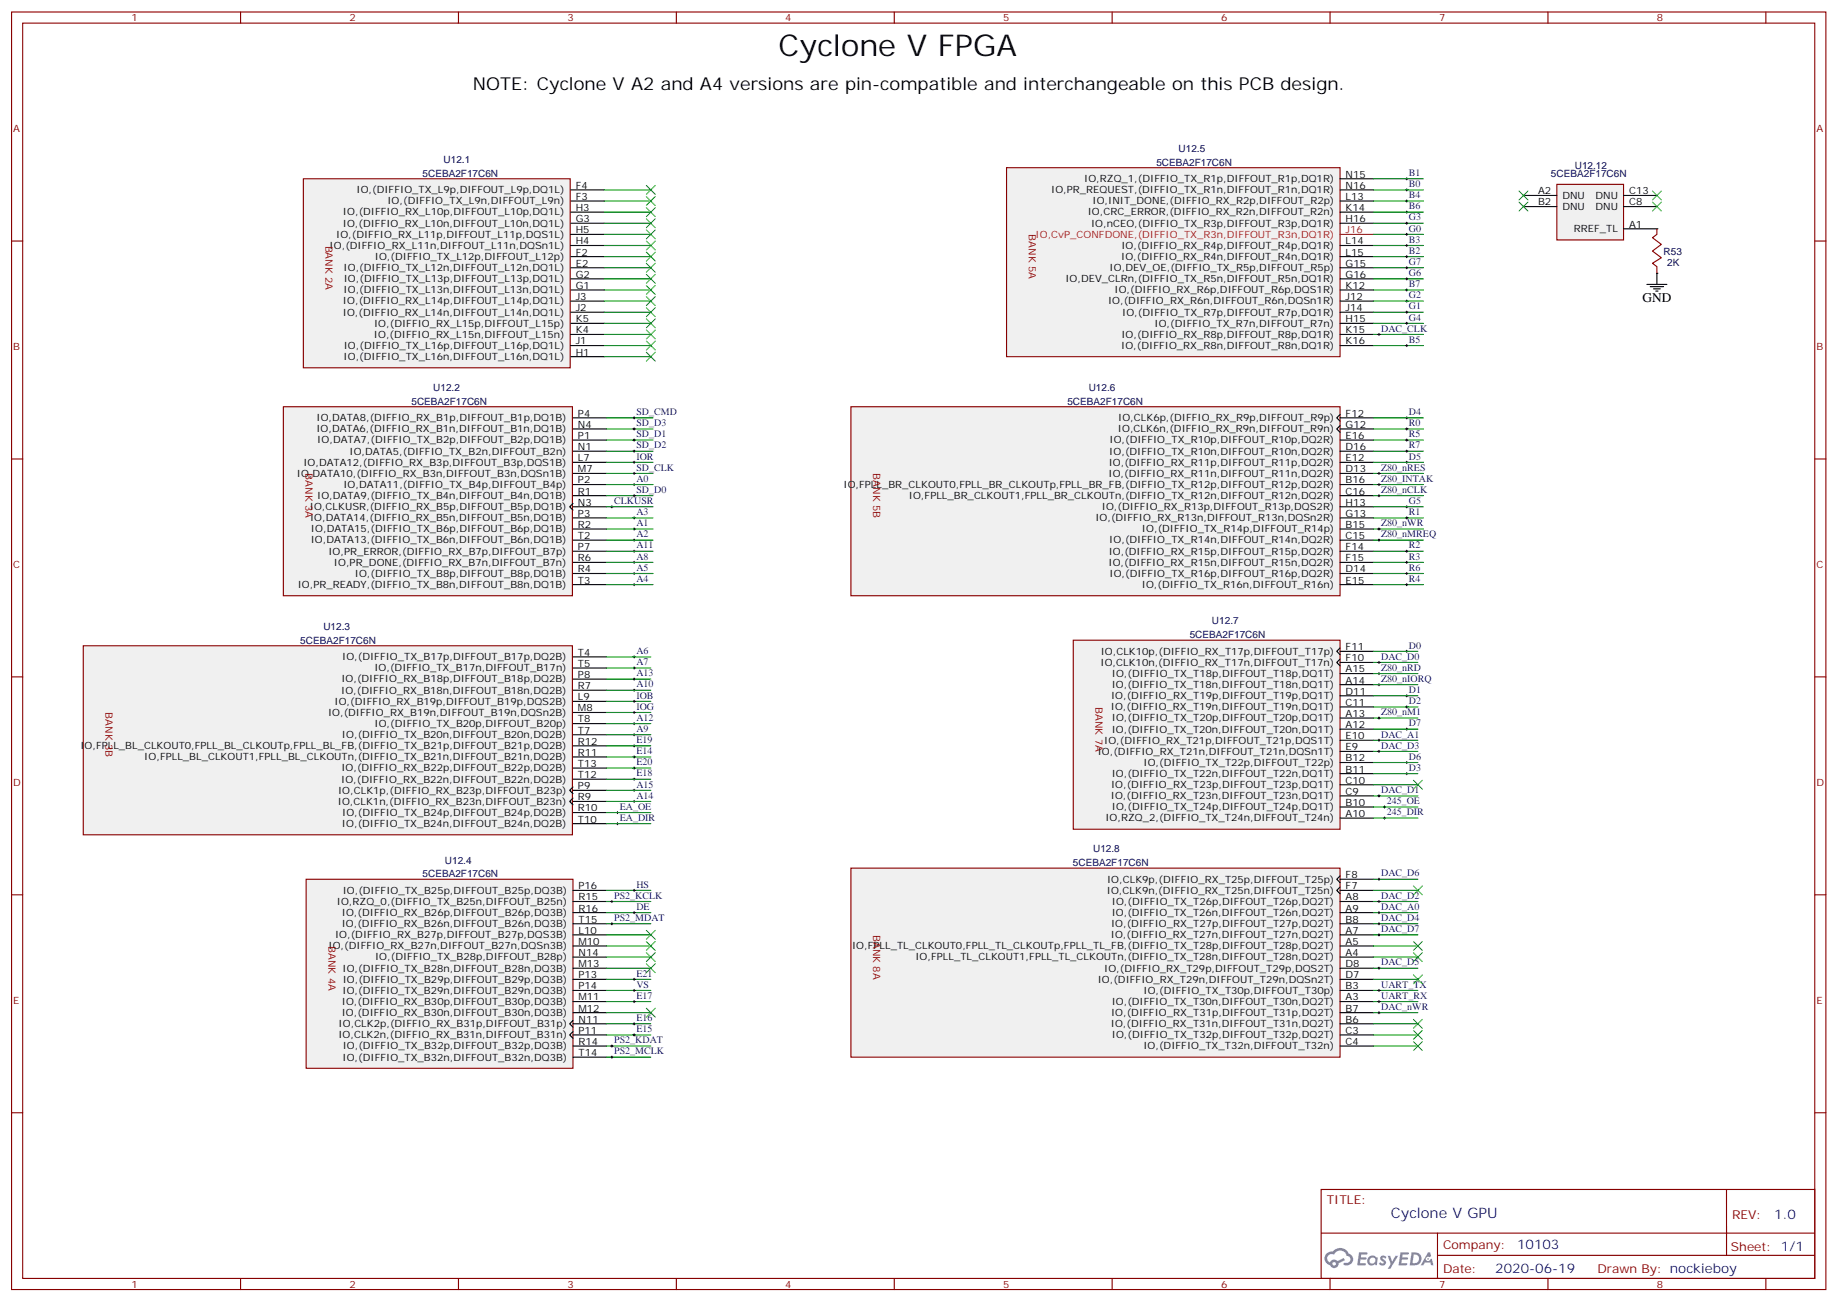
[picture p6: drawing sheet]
<svg xmlns="http://www.w3.org/2000/svg" width="583mm" height="413mm" viewBox="0 0 583 413" stroke-linecap="round" stroke-linejoin="round" font-family="sans-serif">
<defs><g id="words">
<text font-size="9.5" x="247.1" y="17.9">Cyclone V FPGA</text>
<text font-size="5.6" x="150.1" y="28.5">NOTE: Cyclone V A2 and A4 versions are pin-compatible and interchangeable on this PCB design.</text>
<text font-size="4.6" fill="#00f" x="441.3" y="386.4">Cyclone V GPU</text>
<text font-size="4.2" x="521.2" y="95.9">GND</text>
<g font-size="4.2" fill="#00f">
<text x="563" y="386.7">1.0</text>
<text x="481.4" y="396.2">10103</text>
<text x="474.5" y="404">2020-06-19</text>
</g>
<g font-size="3.9" fill="#800">
<text x="421" y="382">TITLE:</text>
<text x="549.6" y="386.7">REV:</text>
<text x="457.9" y="396.2">Company:</text>
<text x="549.3" y="396.8">Sheet: 1/1</text>
<text x="457.9" y="403.9">Date:</text>
<text x="506.9" y="403.9">Drawn By: nockieboy</text>
</g>
<g font-size="3.2" fill="#800">
<text x="41.8" y="6.8">1</text>
<text x="110.9" y="6.8">2</text>
<text x="180.1" y="6.8">3</text>
<text x="249.2" y="6.8">4</text>
<text x="318.3" y="6.8">5</text>
<text x="387.5" y="6.8">6</text>
<text x="456.6" y="6.8">7</text>
<text x="525.8" y="6.8">8</text>
<text x="4.2" y="41.9">A</text>
<text x="576.4" y="41.9">A</text>
<text x="103.3" y="77.9" transform="rotate(90 103.3 77.9)">BANK 2A</text>
<text x="326.5" y="74.4" transform="rotate(90 326.5 74.4)">BANK 5A</text>
<text x="4.2" y="111.1">B</text>
<text x="576.4" y="111.1">B</text>
<text x="97" y="150.2" transform="rotate(90 97 150.2)">BANK 3A</text>
<text x="277.1" y="150.2" transform="rotate(90 277.1 150.2)">BANK 5B</text>
<text x="4.2" y="180.2">C</text>
<text x="576.4" y="180.2">C</text>
<text x="33.5" y="226.1" transform="rotate(90 33.5 226.1)">BANK 3B</text>
<text x="347.6" y="224.3" transform="rotate(90 347.6 224.3)">BANK 7A</text>
<text x="4.2" y="249.3">D</text>
<text x="576.4" y="249.3">D</text>
<text x="277.1" y="296.6" transform="rotate(90 277.1 296.6)">BANK 8A</text>
<text x="104.2" y="300.1" transform="rotate(90 104.2 300.1)">BANK 4A</text>
<text x="4.2" y="318.5">E</text>
<text x="576.4" y="318.5">E</text>
<text x="41.8" y="408.6">1</text>
<text x="110.9" y="408.6">2</text>
<text x="180.1" y="408.6">3</text>
<text x="249.2" y="408.6">4</text>
<text x="318.3" y="408.6">5</text>
<text x="387.5" y="408.6">6</text>
<text x="456.6" y="408.6">7</text>
<text x="525.8" y="408.6">8</text>
</g>
<g font-size="3.2" fill="#000080">
<text x="140.8" y="51.7">U12.1</text>
<text x="366.9" y="52.6">5CEBA2F17C6N</text>
<text x="374" y="48.2">U12.5</text>
<text x="499.7" y="53.5">U12.12</text>
<text x="134.1" y="56.1">5CEBA2F17C6N</text>
<text x="492.2" y="56.1">5CEBA2F17C6N</text>
<text x="527.9" y="80.8">R53</text>
<text x="529" y="84.4">2K</text>
<text x="137.5" y="124">U12.2</text>
<text x="345.5" y="124">U12.6</text>
<text x="130.6" y="128.5">5CEBA2F17C6N</text>
<text x="338.7" y="128.4">5CEBA2F17C6N</text>
<text x="102.6" y="199.9">U12.3</text>
<text x="377.5" y="202.5">5CEBA2F17C6N</text>
<text x="384.6" y="198.1">U12.7</text>
<text x="95.3" y="204.3">5CEBA2F17C6N</text>
<text x="141.2" y="274">U12.4</text>
<text x="340.5" y="274.8">5CEBA2F17C6N</text>
<text x="346.9" y="270.5">U12.8</text>
<text x="134.1" y="278.3">5CEBA2F17C6N</text>
</g>
<g font-size="3.2">
<text x="182.7" y="59.9">F4</text>
<text x="344" y="57.8">IO,RZQ_1,(DIFFIO_TX_R1p,DIFFOUT_R1p,DQ1R)</text>
<text x="427" y="56.4">N15</text>
<text x="427" y="59.9">N16</text>
<text x="113.1" y="61.3">IO,(DIFFIO_TX_L9p,DIFFOUT_L9p,DQ1L)</text>
<text x="122.9" y="64.8">IO,(DIFFIO_TX_L9n,DIFFOUT_L9n)</text>
<text x="182.7" y="63.4">F3</text>
<text x="333.6" y="61.3">IO,PR_REQUEST,(DIFFIO_TX_R1n,DIFFOUT_R1n,DQ1R)</text>
<text x="346.7" y="64.8">IO,INIT_DONE,(DIFFIO_RX_R2p,DIFFOUT_R2p)</text>
<text x="427" y="63.4">L13</text>
<text x="488.1" y="65.2">B2</text>
<text x="488.1" y="61.7">A2</text>
<text x="495.8" y="63.1">DNU</text>
<text x="506.3" y="63.1">DNU</text>
<text x="517" y="61.7">C13</text>
<text x="517" y="65.2">C8</text>
<text x="108.8" y="71.9">IO,(DIFFIO_RX_L10n,DIFFOUT_L10n,DQ1L)</text>
<text x="108.8" y="68.4">IO,(DIFFIO_RX_L10p,DIFFOUT_L10p,DQ1L)</text>
<text x="182.7" y="70.5">G3</text>
<text x="182.7" y="67">H3</text>
<text x="345.2" y="68.4">IO,CRC_ERROR,(DIFFIO_RX_R2n,DIFFOUT_R2n)</text>
<text x="346.2" y="71.9">IO,nCEO,(DIFFIO_TX_R3p,DIFFOUT_R3p,DQ1R)</text>
<text x="427" y="67">K14</text>
<text x="427" y="70.5">H16</text>
<text x="495.8" y="66.6">DNU</text>
<text x="506.3" y="66.6">DNU</text>
<text x="106.7" y="75.4">IO,(DIFFIO_RX_L11p,DIFFOUT_L11p,DQS1L)</text>
<text x="182.7" y="77.5">H4</text>
<text x="182.7" y="74">H5</text>
<text x="427" y="77.5">L14</text>
<text x="499.5" y="73.7">RREF_TL</text>
<text x="517" y="72.2">A1</text>
<text x="104.6" y="79">IO,(DIFFIO_RX_L11n,DIFFOUT_L11n,DQSn1L)</text>
<text x="119" y="82.5">IO,(DIFFIO_TX_L12p,DIFFOUT_L12p)</text>
<text x="182.7" y="81.1">F2</text>
<text x="355.8" y="82.5">IO,(DIFFIO_RX_R4n,DIFFOUT_R4n,DQ1R)</text>
<text x="355.9" y="79">IO,(DIFFIO_RX_R4p,DIFFOUT_R4p,DQ1R)</text>
<text x="427" y="81.1">L15</text>
<text x="109" y="86">IO,(DIFFIO_TX_L12n,DIFFOUT_L12n,DQ1L)</text>
<text x="109.1" y="89.5">IO,(DIFFIO_TX_L13p,DIFFOUT_L13p,DQ1L)</text>
<text x="182.7" y="84.6">E2</text>
<text x="182.7" y="88.1">G2</text>
<text x="338.1" y="89.5">IO,DEV_CLRn,(DIFFIO_TX_R5n,DIFFOUT_R5n,DQ1R)</text>
<text x="352.1" y="86">IO,DEV_OE,(DIFFIO_TX_R5p,DIFFOUT_R5p)</text>
<text x="427" y="84.6">G15</text>
<text x="427" y="88.1">G16</text>
<text x="109" y="93.1">IO,(DIFFIO_TX_L13n,DIFFOUT_L13n,DQ1L)</text>
<text x="182.7" y="91.7">G1</text>
<text x="182.7" y="95.2">J3</text>
<text x="353.7" y="93.1">IO,(DIFFIO_RX_R6p,DIFFOUT_R6p,DQS1R)</text>
<text x="427" y="91.7">K12</text>
<text x="427" y="95.2">J12</text>
<text x="108.8" y="100.1">IO,(DIFFIO_RX_L14n,DIFFOUT_L14n,DQ1L)</text>
<text x="108.8" y="96.6">IO,(DIFFIO_RX_L14p,DIFFOUT_L14p,DQ1L)</text>
<text x="182.7" y="98.7">J2</text>
<text x="351.6" y="96.6">IO,(DIFFIO_RX_R6n,DIFFOUT_R6n,DQSn1R)</text>
<text x="356.1" y="100.1">IO,(DIFFIO_TX_R7p,DIFFOUT_R7p,DQ1R)</text>
<text x="427" y="98.7">J14</text>
<text x="118.7" y="107.2">IO,(DIFFIO_RX_L15n,DIFFOUT_L15n)</text>
<text x="118.7" y="103.6">IO,(DIFFIO_RX_L15p,DIFFOUT_L15p)</text>
<text x="182.7" y="105.8">K4</text>
<text x="182.7" y="102.2">K5</text>
<text x="355.9" y="107.2">IO,(DIFFIO_RX_R8p,DIFFOUT_R8p,DQ1R)</text>
<text x="366.4" y="103.6">IO,(DIFFIO_TX_R7n,DIFFOUT_R7n)</text>
<text x="427" y="105.8">K15</text>
<text x="427" y="102.2">H15</text>
<text x="109.1" y="110.7">IO,(DIFFIO_TX_L16p,DIFFOUT_L16p,DQ1L)</text>
<text x="182.7" y="112.8">H1</text>
<text x="182.7" y="109.3">J1</text>
<text x="355.8" y="110.7">IO,(DIFFIO_RX_R8n,DIFFOUT_R8n,DQ1R)</text>
<text x="427" y="109.3">K16</text>
<text x="109" y="114.2">IO,(DIFFIO_TX_L16n,DIFFOUT_L16n,DQ1L)</text>
<text x="100.4" y="137.2">IO,DATA6,(DIFFIO_RX_B1n,DIFFOUT_B1n,DQ1B)</text>
<text x="100.4" y="133.6">IO,DATA8,(DIFFIO_RX_B1p,DIFFOUT_B1p,DQ1B)</text>
<text x="183.4" y="135.7">N4</text>
<text x="183.4" y="132.2">P4</text>
<text x="354.8" y="137.2">IO,CLK6n,(DIFFIO_RX_R9n,DIFFOUT_R9n)</text>
<text x="354.8" y="133.6">IO,CLK6p,(DIFFIO_RX_R9p,DIFFOUT_R9p)</text>
<text x="427" y="132.2">F12</text>
<text x="427" y="135.7">G12</text>
<text x="100.7" y="140.7">IO,DATA7,(DIFFIO_TX_B2p,DIFFOUT_B2p,DQ1B)</text>
<text x="183.4" y="142.8">N1</text>
<text x="183.4" y="139.3">P1</text>
<text x="352.1" y="140.7">IO,(DIFFIO_TX_R10p,DIFFOUT_R10p,DQ2R)</text>
<text x="427" y="139.3">E16</text>
<text x="427" y="142.8">D16</text>
<text x="96.3" y="147.7">IO,DATA12,(DIFFIO_RX_B3p,DIFFOUT_B3p,DQS1B)</text>
<text x="110.9" y="144.2">IO,DATA5,(DIFFIO_TX_B2n,DIFFOUT_B2n)</text>
<text x="183.4" y="149.9">M7</text>
<text x="183.4" y="146.3">L7</text>
<text x="351.8" y="147.7">IO,(DIFFIO_RX_R11p,DIFFOUT_R11p,DQ2R)</text>
<text x="352" y="144.2">IO,(DIFFIO_TX_R10n,DIFFOUT_R10n,DQ2R)</text>
<text x="427" y="146.3">E12</text>
<text x="427" y="149.9">D13</text>
<text x="94.2" y="151.3">IO,DATA10,(DIFFIO_RX_B3n,DIFFOUT_B3n,DQSn1B)</text>
<text x="109" y="154.8">IO,DATA11,(DIFFIO_TX_B4p,DIFFOUT_B4p)</text>
<text x="183.4" y="153.4">P2</text>
<text x="267.7" y="154.8">IO,FPLL_BR_CLKOUT0,FPLL_BR_CLKOUTp,FPLL_BR_FB,(DIFFIO_TX_R12p,DIFFOUT_R12p,DQ2R)</text>
<text x="351.8" y="151.3">IO,(DIFFIO_RX_R11n,DIFFOUT_R11n,DQ2R)</text>
<text x="427" y="153.4">B16</text>
<text x="98.3" y="161.9">IO,CLKUSR,(DIFFIO_RX_B5p,DIFFOUT_B5p,DQ1B)</text>
<text x="100.6" y="158.3">IO,DATA9,(DIFFIO_TX_B4n,DIFFOUT_B4n,DQ1B)</text>
<text x="183.4" y="156.9">R1</text>
<text x="183.4" y="160.4">N3</text>
<text x="288.4" y="158.3">IO,FPLL_BR_CLKOUT1,FPLL_BR_CLKOUTn,(DIFFIO_TX_R12n,DIFFOUT_R12n,DQ2R)</text>
<text x="349.6" y="161.9">IO,(DIFFIO_RX_R13p,DIFFOUT_R13p,DQS2R)</text>
<text x="427" y="156.9">C16</text>
<text x="427" y="160.4">H13</text>
<text x="98.4" y="165.4">IO,DATA14,(DIFFIO_RX_B5n,DIFFOUT_B5n,DQ1B)</text>
<text x="183.4" y="164">P3</text>
<text x="183.4" y="167.5">R2</text>
<text x="347.6" y="165.4">IO,(DIFFIO_RX_R13n,DIFFOUT_R13n,DQSn2R)</text>
<text x="427" y="167.5">B15</text>
<text x="427" y="164">G13</text>
<text x="98.6" y="172.4">IO,DATA13,(DIFFIO_TX_B6n,DIFFOUT_B6n,DQ1B)</text>
<text x="98.7" y="168.9">IO,DATA15,(DIFFIO_TX_B6p,DIFFOUT_B6p,DQ1B)</text>
<text x="183.4" y="171">T2</text>
<text x="352" y="172.4">IO,(DIFFIO_TX_R14n,DIFFOUT_R14n,DQ2R)</text>
<text x="362.4" y="168.9">IO,(DIFFIO_TX_R14p,DIFFOUT_R14p)</text>
<text x="427" y="171">C15</text>
<text x="104.2" y="176">IO,PR_ERROR,(DIFFIO_RX_B7p,DIFFOUT_B7p)</text>
<text x="106" y="179.5">IO,PR_DONE,(DIFFIO_RX_B7n,DIFFOUT_B7n)</text>
<text x="183.4" y="178.1">R6</text>
<text x="183.4" y="174.6">P7</text>
<text x="351.8" y="179.5">IO,(DIFFIO_RX_R15n,DIFFOUT_R15n,DQ2R)</text>
<text x="351.8" y="176">IO,(DIFFIO_RX_R15p,DIFFOUT_R15p,DQ2R)</text>
<text x="427" y="174.6">F14</text>
<text x="427" y="178.1">F15</text>
<text x="112.6" y="183">IO,(DIFFIO_TX_B8p,DIFFOUT_B8p,DQ1B)</text>
<text x="183.4" y="185.1">T3</text>
<text x="183.4" y="181.6">R4</text>
<text x="352.1" y="183">IO,(DIFFIO_TX_R16p,DIFFOUT_R16p,DQ2R)</text>
<text x="427" y="181.6">D14</text>
<text x="427" y="185.1">E15</text>
<text x="94.5" y="186.5">IO,PR_READY,(DIFFIO_TX_B8n,DIFFOUT_B8n,DQ1B)</text>
<text x="362.3" y="186.5">IO,(DIFFIO_TX_R16n,DIFFOUT_R16n)</text>
<text x="108.6" y="209.5">IO,(DIFFIO_TX_B17p,DIFFOUT_B17p,DQ2B)</text>
<text x="183.4" y="208.1">T4</text>
<text x="349.3" y="207.7">IO,CLK10p,(DIFFIO_RX_T17p,DIFFOUT_T17p)</text>
<text x="427" y="206.3">F11</text>
<text x="427" y="209.8">F10</text>
<text x="118.8" y="213">IO,(DIFFIO_TX_B17n,DIFFOUT_B17n)</text>
<text x="183.4" y="211.6">T5</text>
<text x="183.4" y="215.1">P8</text>
<text x="349.2" y="211.2">IO,CLK10n,(DIFFIO_RX_T17n,DIFFOUT_T17n)</text>
<text x="352.8" y="214.8">IO,(DIFFIO_TX_T18p,DIFFOUT_T18p,DQ1T)</text>
<text x="427" y="213.4">A15</text>
<text x="108.3" y="220.1">IO,(DIFFIO_RX_B18n,DIFFOUT_B18n,DQ2B)</text>
<text x="108.3" y="216.5">IO,(DIFFIO_RX_B18p,DIFFOUT_B18p,DQ2B)</text>
<text x="183.4" y="218.7">R7</text>
<text x="352.6" y="221.8">IO,(DIFFIO_RX_T19p,DIFFOUT_T19p,DQ1T)</text>
<text x="352.8" y="218.3">IO,(DIFFIO_TX_T18n,DIFFOUT_T18n,DQ1T)</text>
<text x="427" y="216.9">A14</text>
<text x="427" y="220.4">D11</text>
<text x="104.1" y="227.1">IO,(DIFFIO_RX_B19n,DIFFOUT_B19n,DQSn2B)</text>
<text x="106.2" y="223.6">IO,(DIFFIO_RX_B19p,DIFFOUT_B19p,DQS2B)</text>
<text x="183.4" y="225.7">M8</text>
<text x="183.4" y="222.2">L9</text>
<text x="352.5" y="225.4">IO,(DIFFIO_RX_T19n,DIFFOUT_T19n,DQ1T)</text>
<text x="427" y="227.5">A13</text>
<text x="427" y="223.9">C11</text>
<text x="118.9" y="230.6">IO,(DIFFIO_TX_B20p,DIFFOUT_B20p)</text>
<text x="183.4" y="232.8">T7</text>
<text x="183.4" y="229.2">T8</text>
<text x="352.8" y="232.4">IO,(DIFFIO_TX_T20n,DIFFOUT_T20n,DQ1T)</text>
<text x="352.8" y="228.9">IO,(DIFFIO_TX_T20p,DIFFOUT_T20p,DQ1T)</text>
<text x="427" y="231">A12</text>
<text x="25.5" y="237.7">IO,FPLL_BL_CLKOUT0,FPLL_BL_CLKOUTp,FPLL_BL_FB,(DIFFIO_TX_B21p,DIFFOUT_B21p,DQ2B)</text>
<text x="108.5" y="234.2">IO,(DIFFIO_TX_B20n,DIFFOUT_B20n,DQ2B)</text>
<text x="183.4" y="239.8">R11</text>
<text x="183.4" y="236.3">R12</text>
<text x="348.3" y="239.5">IO,(DIFFIO_RX_T21n,DIFFOUT_T21n,DQSn1T)</text>
<text x="350.4" y="235.9">IO,(DIFFIO_RX_T21p,DIFFOUT_T21p,DQS1T)</text>
<text x="427" y="234.5">E10</text>
<text x="427" y="238.1">E9</text>
<text x="45.8" y="241.2">IO,FPLL_BL_CLKOUT1,FPLL_BL_CLKOUTn,(DIFFIO_TX_B21n,DIFFOUT_B21n,DQ2B)</text>
<text x="108.3" y="244.8">IO,(DIFFIO_RX_B22p,DIFFOUT_B22p,DQ2B)</text>
<text x="183.4" y="243.3">T13</text>
<text x="362.9" y="243">IO,(DIFFIO_TX_T22p,DIFFOUT_T22p)</text>
<text x="427" y="241.6">B12</text>
<text x="427" y="245.1">B11</text>
<text x="107.3" y="251.8">IO,CLK1p,(DIFFIO_RX_B23p,DIFFOUT_B23p)</text>
<text x="108.3" y="248.3">IO,(DIFFIO_RX_B22n,DIFFOUT_B22n,DQ2B)</text>
<text x="183.4" y="246.9">T12</text>
<text x="183.4" y="250.4">P9</text>
<text x="352.6" y="250">IO,(DIFFIO_RX_T23p,DIFFOUT_T23p,DQ1T)</text>
<text x="352.8" y="246.5">IO,(DIFFIO_TX_T22n,DIFFOUT_T22n,DQ1T)</text>
<text x="427" y="248.6">C10</text>
<text x="107.2" y="255.3">IO,CLK1n,(DIFFIO_RX_B23n,DIFFOUT_B23n)</text>
<text x="183.4" y="253.9">R9</text>
<text x="183.4" y="257.5">R10</text>
<text x="352.5" y="253.6">IO,(DIFFIO_RX_T23n,DIFFOUT_T23n,DQ1T)</text>
<text x="352.8" y="257.1">IO,(DIFFIO_TX_T24p,DIFFOUT_T24p,DQ1T)</text>
<text x="427" y="255.7">B10</text>
<text x="427" y="252.2">C9</text>
<text x="108.5" y="262.4">IO,(DIFFIO_TX_B24n,DIFFOUT_B24n,DQ2B)</text>
<text x="108.6" y="258.9">IO,(DIFFIO_TX_B24p,DIFFOUT_B24p,DQ2B)</text>
<text x="183.4" y="261">T10</text>
<text x="350.8" y="260.6">IO,RZQ_2,(DIFFIO_TX_T24n,DIFFOUT_T24n)</text>
<text x="427" y="259.2">A10</text>
<text x="351.3" y="280">IO,CLK9p,(DIFFIO_RX_T25p,DIFFOUT_T25p)</text>
<text x="427" y="278.6">F8</text>
<text x="106.9" y="287.1">IO,RZQ_0,(DIFFIO_TX_B25n,DIFFOUT_B25n)</text>
<text x="108.7" y="283.6">IO,(DIFFIO_TX_B25p,DIFFOUT_B25p,DQ3B)</text>
<text x="183.6" y="285.7">R15</text>
<text x="183.6" y="282.2">P16</text>
<text x="351.2" y="283.6">IO,CLK9n,(DIFFIO_RX_T25n,DIFFOUT_T25n)</text>
<text x="352.8" y="287.1">IO,(DIFFIO_TX_T26p,DIFFOUT_T26p,DQ2T)</text>
<text x="427" y="285.7">A8</text>
<text x="427" y="282.2">F7</text>
<text x="108.5" y="290.6">IO,(DIFFIO_RX_B26p,DIFFOUT_B26p,DQ3B)</text>
<text x="183.6" y="292.7">T15</text>
<text x="183.6" y="289.2">R16</text>
<text x="352.8" y="290.6">IO,(DIFFIO_TX_T26n,DIFFOUT_T26n,DQ2T)</text>
<text x="427" y="289.2">A9</text>
<text x="427" y="292.7">B8</text>
<text x="106.3" y="297.7">IO,(DIFFIO_RX_B27p,DIFFOUT_B27p,DQS3B)</text>
<text x="108.4" y="294.1">IO,(DIFFIO_RX_B26n,DIFFOUT_B26n,DQ3B)</text>
<text x="183.6" y="299.8">M10</text>
<text x="183.6" y="296.3">L10</text>
<text x="352.5" y="297.7">IO,(DIFFIO_RX_T27n,DIFFOUT_T27n,DQ2T)</text>
<text x="352.6" y="294.1">IO,(DIFFIO_RX_T27p,DIFFOUT_T27p,DQ2T)</text>
<text x="427" y="299.8">A5</text>
<text x="427" y="296.3">A7</text>
<text x="104.3" y="301.2">IO,(DIFFIO_RX_B27n,DIFFOUT_B27n,DQSn3B)</text>
<text x="119" y="304.7">IO,(DIFFIO_TX_B28p,DIFFOUT_B28p)</text>
<text x="183.6" y="303.3">N14</text>
<text x="270.4" y="301.2">IO,FPLL_TL_CLKOUT0,FPLL_TL_CLKOUTp,FPLL_TL_FB,(DIFFIO_TX_T28p,DIFFOUT_T28p,DQ2T)</text>
<text x="290.5" y="304.7">IO,FPLL_TL_CLKOUT1,FPLL_TL_CLKOUTn,(DIFFIO_TX_T28n,DIFFOUT_T28n,DQ2T)</text>
<text x="427" y="303.3">A4</text>
<text x="108.7" y="308.3">IO,(DIFFIO_TX_B28n,DIFFOUT_B28n,DQ3B)</text>
<text x="108.7" y="311.8">IO,(DIFFIO_TX_B29p,DIFFOUT_B29p,DQ3B)</text>
<text x="183.6" y="306.8">M13</text>
<text x="183.6" y="310.4">P13</text>
<text x="348.3" y="311.8">IO,(DIFFIO_RX_T29n,DIFFOUT_T29n,DQSn2T)</text>
<text x="350.4" y="308.3">IO,(DIFFIO_RX_T29p,DIFFOUT_T29p,DQS2T)</text>
<text x="427" y="306.8">D8</text>
<text x="427" y="310.4">D7</text>
<text x="108.7" y="315.3">IO,(DIFFIO_TX_B29n,DIFFOUT_B29n,DQ3B)</text>
<text x="183.6" y="313.9">P14</text>
<text x="183.6" y="317.4">M11</text>
<text x="362.9" y="315.3">IO,(DIFFIO_TX_T30p,DIFFOUT_T30p)</text>
<text x="427" y="313.9">B3</text>
<text x="427" y="317.4">A3</text>
<text x="108.4" y="322.4">IO,(DIFFIO_RX_B30n,DIFFOUT_B30n,DQ3B)</text>
<text x="108.5" y="318.8">IO,(DIFFIO_RX_B30p,DIFFOUT_B30p,DQ3B)</text>
<text x="183.6" y="321">M12</text>
<text x="352.6" y="322.4">IO,(DIFFIO_RX_T31p,DIFFOUT_T31p,DQ2T)</text>
<text x="352.8" y="318.8">IO,(DIFFIO_TX_T30n,DIFFOUT_T30n,DQ2T)</text>
<text x="427" y="321">B7</text>
<text x="107.4" y="329.4">IO,CLK2n,(DIFFIO_RX_B31n,DIFFOUT_B31n)</text>
<text x="107.5" y="325.9">IO,CLK2p,(DIFFIO_RX_B31p,DIFFOUT_B31p)</text>
<text x="183.6" y="328">P11</text>
<text x="183.6" y="324.5">N11</text>
<text x="352.5" y="325.9">IO,(DIFFIO_RX_T31n,DIFFOUT_T31n,DQ2T)</text>
<text x="352.8" y="329.4">IO,(DIFFIO_TX_T32p,DIFFOUT_T32p,DQ2T)</text>
<text x="427" y="328">C3</text>
<text x="427" y="324.5">B6</text>
<text x="108.7" y="333">IO,(DIFFIO_TX_B32p,DIFFOUT_B32p,DQ3B)</text>
<text x="183.6" y="335.1">T14</text>
<text x="183.6" y="331.5">R14</text>
<text x="362.8" y="333">IO,(DIFFIO_TX_T32n,DIFFOUT_T32n)</text>
<text x="427" y="331.5">C4</text>
<text x="108.7" y="336.5">IO,(DIFFIO_TX_B32n,DIFFOUT_B32n,DQ3B)</text>
</g>
<g font-size="3.2" fill="#00f">
<text x="447.1" y="59.4">B0</text>
<text x="447.1" y="55.8">B1</text>
<text x="447.1" y="62.9">B4</text>
<text x="447.1" y="66.4">B6</text>
<text x="447.1" y="70">G3</text>
<text x="447.1" y="77">B3</text>
<text x="447.1" y="73.5">G0</text>
<text x="447.1" y="80.5">B2</text>
<text x="447.1" y="87.6">G6</text>
<text x="447.1" y="84.1">G7</text>
<text x="447.1" y="91.1">B7</text>
<text x="447.1" y="94.7">G2</text>
<text x="447.1" y="98.2">G1</text>
<text x="447.1" y="101.7">G4</text>
<text x="438.3" y="105.2">DAC_CLK</text>
<text x="447.1" y="108.8">B5</text>
<text x="201.9" y="131.7">SD_CMD</text>
<text x="447.1" y="131.7">D4</text>
<text x="201.9" y="135.2">SD_D3</text>
<text x="447.1" y="135.2">R0</text>
<text x="201.9" y="138.7">SD_D1</text>
<text x="201.9" y="142.3">SD_D2</text>
<text x="447.1" y="138.7">R5</text>
<text x="447.1" y="142.3">R7</text>
<text x="201.9" y="149.3">SD_CLK</text>
<text x="201.9" y="145.8">IOR</text>
<text x="438.3" y="149.3">Z80_nRES</text>
<text x="447.1" y="145.8">D5</text>
<text x="201.9" y="152.9">A0</text>
<text x="438.3" y="152.9">Z80_INTAK</text>
<text x="194.9" y="159.9">CLKUSR</text>
<text x="201.9" y="156.4">SD_D0</text>
<text x="438.3" y="156.4">Z80_nCLK</text>
<text x="447.1" y="159.9">G5</text>
<text x="201.9" y="167">A1</text>
<text x="201.9" y="163.4">A3</text>
<text x="438.3" y="167">Z80_nWR</text>
<text x="447.1" y="163.4">R1</text>
<text x="201.9" y="170.5">A2</text>
<text x="438.3" y="170.5">Z80_nMREQ</text>
<text x="201.9" y="177.6">A8</text>
<text x="201.9" y="174">A11</text>
<text x="447.1" y="174">R2</text>
<text x="447.1" y="177.6">R3</text>
<text x="201.9" y="184.6">A4</text>
<text x="201.9" y="181.1">A5</text>
<text x="447.1" y="184.6">R4</text>
<text x="447.1" y="181.1">R6</text>
<text x="201.9" y="207.5">A6</text>
<text x="438.3" y="209.3">DAC_D0</text>
<text x="447.1" y="205.8">D0</text>
<text x="201.9" y="211.1">A7</text>
<text x="201.9" y="214.6">A13</text>
<text x="438.3" y="212.8">Z80_nRD</text>
<text x="201.9" y="218.1">A10</text>
<text x="201.9" y="221.7">IOB</text>
<text x="438.3" y="216.4">Z80_nIORQ</text>
<text x="447.1" y="219.9">D1</text>
<text x="201.9" y="225.2">IOG</text>
<text x="438.3" y="226.9">Z80_nM1</text>
<text x="447.1" y="223.4">D2</text>
<text x="201.9" y="232.2">A9</text>
<text x="201.9" y="228.7">A12</text>
<text x="438.3" y="234">DAC_A1</text>
<text x="447.1" y="230.5">D7</text>
<text x="201.9" y="239.3">E14</text>
<text x="201.9" y="235.8">E19</text>
<text x="438.3" y="237.5">DAC_D3</text>
<text x="201.9" y="242.8">E20</text>
<text x="447.1" y="244.6">D3</text>
<text x="447.1" y="241.1">D6</text>
<text x="201.9" y="249.9">A15</text>
<text x="201.9" y="246.3">E18</text>
<text x="438.3" y="251.6">DAC_D1</text>
<text x="196.6" y="256.9">EA_OE</text>
<text x="201.9" y="253.4">A14</text>
<text x="440.1" y="255.2">245_OE</text>
<text x="196.6" y="260.5">EA_DIR</text>
<text x="440.1" y="258.7">245_DIR</text>
<text x="201.9" y="281.6">HS</text>
<text x="438.3" y="278.1">DAC_D6</text>
<text x="194.9" y="285.2">PS2_KCLK</text>
<text x="438.3" y="285.2">DAC_D2</text>
<text x="194.9" y="292.2">PS2_MDAT</text>
<text x="201.9" y="288.7">DE</text>
<text x="438.3" y="288.7">DAC_A0</text>
<text x="438.3" y="292.2">DAC_D4</text>
<text x="438.3" y="295.7">DAC_D7</text>
<text x="201.9" y="309.8">E21</text>
<text x="438.3" y="306.3">DAC_D5</text>
<text x="201.9" y="316.9">E17</text>
<text x="201.9" y="313.4">VS</text>
<text x="438.3" y="313.4">UART_TX</text>
<text x="438.3" y="316.9">UART_RX</text>
<text x="201.9" y="324">E16</text>
<text x="438.3" y="320.4">DAC_nWR</text>
<text x="201.9" y="327.5">E15</text>
<text x="194.9" y="331">PS2_KDAT</text>
<text x="194.9" y="334.5">PS2_MCLK</text>
</g>
<g font-size="3.2" fill="#f00">
<text x="328.6" y="75.4">IO,CvP_CONFDONE,(DIFFIO_TX_R3n,DIFFOUT_R3n,DQ1R)</text>
<text x="427" y="74">J16</text>
</g>
</g></defs>
<g fill="none" stroke="#870000" stroke-width=".35">
<path d="M3.7 3.8h575.7v405.4h-575.7zM7.2 7.3h568.7v398.3h-568.7zM76.3 3.8v3.5M145.5 3.8v3.5M214.6 3.8v3.5M283.8 3.8v3.5M352.9 3.8v3.5M422.1 3.8v3.5M491.2 3.8v3.5M560.4 3.8v3.5M3.7 76.5h3.5M575.9 76.5h3.5"/>
<path d="M3.7 145.6h3.5M575.9 145.6h3.5M3.7 214.8h3.5M575.9 214.8h3.5M3.7 283.9h3.5M575.9 283.9h3.5M3.7 353.1h3.5M575.9 353.1h3.5M419.2 377.4h156.7v28.2h-156.7zM547.9 377.4v20.9M419.3 391.2h156.4M456.2 398.3h119.5"/>
<path d="M456.2 391.2v14.2M76.3 405.6v3.6M145.5 405.6v3.6M214.6 405.6v3.6M283.8 405.6v3.6M352.9 405.6v3.6M422.1 405.6v3.6M491.2 405.6v3.6M560.4 405.6v3.6"/>
</g>
<g fill="#5487ff">
<path d="M438.2 398.6a1.22 1.22 0 0 1 1.7 .2l-.3 .6a.47 .47 0 0 0-.4-.4 .47 .47 0 0 0-.5 .2l.2 .2a1.14 1.14 0 0 1 .7 1.8 1.14 1.14 0 0 1-1.9 0l-.2-.2 .5-.6 .7 .5a.29 .29 0 0 0 .4-.3 .29 .29 0 0 0-.3-.3 1.04 1.04 0 0 1-.6-1.7z"/>
<path d="M431.2 397.3h2.4l.3 .2-.1 .5-1.8 .1-.2 .8h1.6l.3 .4-.4 .4h-1.6l-.1 1.1h1.7l.2 .3-.2 .3-2.7 .1z"/>
<path d="M444.4 397.3l2.7 .2-.2 .5-1.8 .1-.1 .8h1.5l.3 .4-.4 .4h-1.5l-.2 1.1h1.7l.2 .3-.2 .3-2.6 .1z"/>
<path d="M453.1 397.3h.7l.4 1.3-.6 .3a.69 .69 0 0 0-1.1 .3 .69 .69 0 0 0 .5 .9 .69 .69 0 0 0 .8-.6l.5-.2 .6 2.2h-.8l-.2-.9h-1.7l-.5 .9h-.9z"/>
<path d="M440.3 398.4h.8l.7 1.8 1.1-1.8h.8l-2.5 4.2h-.9l1-1.5z"/>
<path d="M447.9 397.3l-.6 4.2h1.4a2.11 2.11 0 0 0 2.4-2.1 2.11 2.11 0 0 0-2.5-2.1zM448.6 398.1a1.43 1.43 0 0 1 1.7 1.6 1.43 1.43 0 0 1-2.1 1.1z"/>
<path d="M434.2 399a1.54 1.54 0 0 0-.1 2.1 1.54 1.54 0 0 0 2.2 .1l.6 .3 .3-2.3-.6-.3a1.49 1.49 0 0 0-2.4 .1zM434.5 400a.95 .95 0 0 1 1.9 0 .95 .95 0 0 1-1.9 0z"/>
<path d="M420.9 397.7a2.18 2.18 0 0 0 1.1 3.7 1.44 1.44 0 0 0 1.6 .9 1.44 1.44 0 0 0 1.2-1.4l2-1-.4-.8-2 1a1.47 1.47 0 0 0-2.4 .4 1.39 1.39 0 0 1-.6-1.9 1.39 1.39 0 0 1 2-.5 2.12 2.12 0 0 1 2.1-1.3 2.12 2.12 0 0 1 1.9 1.7 1.14 1.14 0 0 1 1.1 1.4 1.14 1.14 0 0 1-1.6 .7 .43 .43 0 0 0-.6 .4 .43 .43 0 0 0 .4 .5 1.98 1.98 0 0 0 2.6-1.2 1.98 1.98 0 0 0-1.3-2.6 3.1 3.1 0 0 0-5.2-.6l-.9 .1zM422.8 401a.55 .55 0 0 1 1.1 0 .55 .55 0 0 1-1.1 0z"/>
<circle cx="453.2" cy="399.4" r=".26"/>
</g>
<path d="M96.3 56.7h84.6v60h-84.6z" fill="#f0f0f0" stroke="#870000" stroke-width=".35"/>
<g fill="none" stroke="#000" stroke-width=".35">
<path d="M181.1 63.8h10.6M181.1 70.8h10.6M181.1 60.3h10.6M181.1 67.3h10.6M181.1 77.9h10.6M181.1 74.4h10.6M181.1 84.9h10.6M181.1 81.4h10.6M181.1 92h10.6M181.1 99.1h10.6M181.1 88.5h10.6M181.1 95.5h10.6"/>
<path d="M181.1 106.1h10.6M181.1 113.2h10.6M181.1 102.6h10.6M181.1 109.6h10.6"/>
</g>
<path d="M89.9 129h91.7v60h-91.7z" fill="#f0f0f0" stroke="#870000" stroke-width=".35"/>
<g fill="none" stroke="#000" stroke-width=".35">
<path d="M181.8 136.1h10.6M181.8 132.6h10.6M181.8 139.6h10.6M181.8 159.7l-1 1.1 1 1.1M181.8 143.2h10.6M181.8 150.2h10.6M181.8 157.3h10.6M181.8 146.7h10.6M181.8 153.7h10.6M181.8 164.3h10.6M181.8 171.4h10.6M181.8 160.8h10.6"/>
<path d="M181.8 167.9h10.6M181.8 178.4h10.6M181.8 174.9h10.6M181.8 185.5h10.6M181.8 182h10.6"/>
</g>
<path d="M26.4 204.9h155.2v60h-155.2z" fill="#f0f0f0" stroke="#870000" stroke-width=".35"/>
<g fill="none" stroke="#000" stroke-width=".35">
<path d="M181.8 211.9h10.6M181.8 219h10.6M181.8 208.4h10.6M181.8 215.5h10.6M181.8 226.1h10.6M181.8 233.1h10.6M181.8 222.5h10.6M181.8 229.6h10.6M181.8 236.6h10.6M181.8 253.2l-1 1.1 1 1M181.8 249.7l-1 1.1 1 1M181.8 240.2h10.6"/>
<path d="M181.8 247.2h10.6M181.8 243.7h10.6M181.8 254.3h10.6M181.8 250.8h10.6M181.8 257.8h10.6M181.8 261.3h10.6"/>
</g>
<path d="M97.2 279h84.6v59.9h-84.6z" fill="#f0f0f0" stroke="#870000" stroke-width=".35"/>
<g fill="none" stroke="#000" stroke-width=".35">
<path d="M181.8 286h10.6M181.8 293.1h10.6M181.8 282.5h10.6M181.8 289.6h10.6M181.8 296.6h10.6M181.8 300.1h10.6M181.8 307.2h10.6M181.8 303.7h10.6M181.8 314.3h10.6M181.8 310.7h10.6M181.8 317.8h10.6M181.8 327.3l-1 1.1 1 1"/>
<path d="M181.8 323.8l-1 1 1 1.1M181.8 321.3h10.6M181.8 328.4h10.6M181.8 335.4h10.6M181.8 324.8h10.6M181.8 331.9h10.6"/>
</g>
<path d="M319.4 53.2h105.8v60h-105.8z" fill="#f0f0f0" stroke="#870000" stroke-width=".35"/>
<g fill="none" stroke="#000" stroke-width=".35">
<path d="M425.2 56.7h10.6M425.2 63.8h10.6M425.2 60.3h10.6M425.2 67.3h10.6M425.2 70.8h10.6M425.2 77.9h10.6M425.2 81.4h10.6M425.2 84.9h10.6M425.2 92h10.6M425.2 88.5h10.6M425.2 95.5h10.6M425.2 99.1h10.6"/>
<path d="M425.2 106.1h10.6M425.2 102.6h10.6M425.2 109.6h10.6"/>
</g>
<path d="M425.2 74.4h10.6" fill="none" stroke="#f00" stroke-width=".35"/>
<path d="M270 129h155.2v60h-155.2z" fill="#f0f0f0" stroke="#870000" stroke-width=".35"/>
<g fill="none" stroke="#000" stroke-width=".35">
<path d="M425.2 131.5l-1 1.1 1 1M425.2 135l-1 1.1 1 1.1M425.2 132.6h10.6M425.2 139.6h10.6M425.2 136.1h10.6M425.2 143.2h10.6M425.2 146.7h10.6M425.2 153.7h10.6M425.2 150.2h10.6M425.2 157.3h10.6M425.2 160.8h10.6M425.2 167.9h10.6"/>
<path d="M425.2 164.3h10.6M425.2 171.4h10.6M425.2 174.9h10.6M425.2 178.4h10.6M425.2 182h10.6M425.2 185.5h10.6"/>
</g>
<path d="M340.6 203.1h84.6v60h-84.6z" fill="#f0f0f0" stroke="#870000" stroke-width=".35"/>
<g fill="none" stroke="#000" stroke-width=".35">
<path d="M425.2 205.6l-1 1.1 1 1M425.2 209.1l-1 1.1 1 1M425.2 206.7h10.6M425.2 213.7h10.6M425.2 210.2h10.6M425.2 217.2h10.6M425.2 220.8h10.6M425.2 227.8h10.6M425.2 224.3h10.6M425.2 231.4h10.6M425.2 234.9h10.6M425.2 238.4h10.6"/>
<path d="M425.2 241.9h10.6M425.2 245.5h10.6M425.2 249h10.6M425.2 256h10.6M425.2 252.5h10.6M425.2 259.6h10.6"/>
</g>
<path d="M270 275.4h155.2v60h-155.2z" fill="#f0f0f0" stroke="#870000" stroke-width=".35"/>
<g fill="none" stroke="#000" stroke-width=".35">
<path d="M425.2 277.9l-1 1.1 1 1M425.2 279h10.6M425.2 281.4l-1 1.1 1 1.1M425.2 286h10.6M425.2 282.5h10.6M425.2 289.6h10.6M425.2 293.1h10.6M425.2 296.6h10.6M425.2 300.1h10.6M425.2 303.7h10.6M425.2 307.2h10.6M425.2 314.3h10.6"/>
<path d="M425.2 310.7h10.6M425.2 317.8h10.6M425.2 321.3h10.6M425.2 328.4h10.6M425.2 324.8h10.6M425.2 331.9h10.6"/>
</g>
<path d="M494 58.5h21.2v17.6h-21.2z" fill="#f0f0f0" stroke="#870000" stroke-width=".35"/>
<path d="M483.4 65.5h10.6M483.4 62h10.6M515.2 65.5h10.6M515.2 62h10.6M515.2 72.6h10.6M522.6 90.2h6.4M523.7 90.9h4.2M524.7 91.7h2.1M525.4 92.4h.7M525.8 86.7v3.5" fill="none" stroke="#000" stroke-width=".35"/>
<g fill="none" stroke="#3c3" stroke-width=".35">
<path d="M205.1 58.8l2.8 2.9M207.9 58.8l-2.8 2.9M205.1 62.4l2.8 2.8M205.1 65.9l2.8 2.8M205.1 69.4l2.8 2.8M205.1 73l2.8 2.8M205.1 76.5l2.8 2.8M207.9 62.4l-2.8 2.8M207.9 65.9l-2.8 2.8M207.9 69.4l-2.8 2.8M207.9 73l-2.8 2.8M207.9 76.5l-2.8 2.8"/>
<path d="M482 60.6l2.9 2.8M482 64.1l2.9 2.9M484.9 60.6l-2.9 2.8M484.9 64.1l-2.9 2.9M524.4 60.6l2.8 2.8M524.4 64.1l2.8 2.9M527.2 60.6l-2.8 2.8M527.2 64.1l-2.8 2.9M205.1 80l2.8 2.8M205.1 83.5l2.8 2.9M205.1 87.1l2.8 2.8M205.1 90.6l2.8 2.8"/>
<path d="M205.1 94.1l2.8 2.8M205.1 97.6l2.8 2.9M207.9 80l-2.8 2.8M207.9 83.5l-2.8 2.9M207.9 87.1l-2.8 2.8M207.9 90.6l-2.8 2.8M207.9 94.1l-2.8 2.8M207.9 97.6l-2.8 2.9M205.1 101.2l2.8 2.8M205.1 104.7l2.8 2.8M205.1 108.2l2.8 2.9M205.1 111.8l2.8 2.8"/>
<path d="M207.9 101.2l-2.8 2.8M207.9 104.7l-2.8 2.8M207.9 108.2l-2.8 2.9M207.9 111.8l-2.8 2.8M448.5 247.6l2.8 2.8M451.3 247.6l-2.8 2.8M205.1 295.2l2.8 2.8M205.1 298.7l2.8 2.9M207.9 295.2l-2.8 2.8M207.9 298.7l-2.8 2.9M448.5 298.7l2.8 2.9M448.5 281.1l2.8 2.8"/>
<path d="M451.3 298.7l-2.8 2.9M451.3 281.1l-2.8 2.8M205.1 302.3l2.8 2.8M205.1 305.8l2.8 2.8M205.1 319.9l2.8 2.8M207.9 302.3l-2.8 2.8M207.9 305.8l-2.8 2.8M207.9 319.9l-2.8 2.8M448.5 302.3l2.8 2.8M448.5 309.3l2.8 2.8M451.3 302.3l-2.8 2.8M451.3 309.3l-2.8 2.8"/>
<path d="M448.5 323.4l2.8 2.8M448.5 327l2.8 2.8M448.5 330.5l2.8 2.8M451.3 323.4l-2.8 2.8M451.3 327l-2.8 2.8M451.3 330.5l-2.8 2.8"/>
</g>
<g fill="none" stroke="#008700" stroke-width=".35">
<path d="M435.8 56.7h15.9M191.7 60.3h14.8M191.7 63.8h14.8M191.7 67.3h14.8M191.7 70.8h14.8M191.7 74.4h14.8M191.7 77.9h14.8M435.8 60.3h15.9M435.8 63.8h15.9M435.8 67.3h15.9M435.8 70.8h15.9M435.8 74.4h15.9"/>
<path d="M435.8 77.9h15.9M191.7 81.4h14.8M191.7 84.9h14.8M191.7 88.5h14.8M191.7 92h14.8M191.7 95.5h14.8M191.7 99.1h14.8M435.8 81.4h15.9M435.8 84.9h15.9M435.8 88.5h15.9M435.8 92h15.9M435.8 95.5h15.9"/>
<path d="M435.8 99.1h15.9M191.7 102.6h14.8M191.7 106.1h14.8M191.7 109.6h14.8M191.7 113.2h14.8M435.8 102.6h15.9M435.8 106.1h15.9M435.8 109.6h15.9M192.4 132.6h14.8M192.4 136.1h14.8M192.4 139.6h14.8M435.8 132.6h15.9"/>
<path d="M435.8 136.1h15.9M435.8 139.6h15.9M192.4 143.2h14.8M192.4 150.2h14.8M192.4 153.7h14.8M192.4 146.7h14.8M192.4 157.3h14.8M435.8 143.2h15.9M435.8 150.2h15.9M435.8 153.7h15.9M435.8 146.7h15.9M435.8 157.3h15.9"/>
<path d="M192.4 164.3h14.8M192.4 167.9h14.8M192.4 171.4h14.8M192.4 174.9h14.8M192.4 178.4h14.8M192.4 160.8h14.8M435.8 164.3h15.9M435.8 167.9h15.9M435.8 171.4h15.9M435.8 174.9h15.9M435.8 178.4h15.9M435.8 160.8h15.9"/>
<path d="M192.4 185.5h14.8M192.4 182h14.8M435.8 185.5h15.9M435.8 182h15.9M192.4 208.4h14.1M192.4 211.9h14.1M192.4 215.5h14.1M192.4 219h14.1M435.8 210.2h14.1M435.8 217.2h14.1M435.8 213.7h14.1M435.8 206.7h14.1"/>
<path d="M192.4 222.5h14.1M192.4 226.1h14.1M192.4 229.6h14.1M192.4 233.1h14.1M192.4 236.6h14.1M435.8 238.4h14.1M435.8 234.9h14.1M435.8 231.4h14.1M435.8 227.8h14.1M435.8 224.3h14.1M435.8 220.8h14.1M192.4 247.2h14.1"/>
<path d="M192.4 243.7h14.1M192.4 240.2h14.1M192.4 257.8h14.1M192.4 254.3h14.1M192.4 250.8h14.1M435.8 252.5h14.1M435.8 259.6h14.1M435.8 256h14.1M435.8 249h14.1M435.8 241.9h14.1M435.8 245.5h14.1M192.4 261.3h14.1"/>
<path d="M435.8 279h14.1M192.4 293.1h14.1M192.4 296.6h14.1M192.4 282.5h14.1M192.4 286h14.1M192.4 289.6h14.1M435.8 293.1h14.1M435.8 296.6h14.1M435.8 282.5h14.1M435.8 286h14.1M435.8 289.6h14.1M192.4 317.8h14.1"/>
<path d="M192.4 314.3h14.1M192.4 310.7h14.1M192.4 300.1h14.1M192.4 303.7h14.1M192.4 307.2h14.1M435.8 317.8h14.1M435.8 314.3h14.1M435.8 310.7h14.1M435.8 300.1h14.1M435.8 303.7h14.1M435.8 307.2h14.1M192.4 328.4h14.1"/>
<path d="M192.4 324.8h14.1M192.4 321.3h14.1M192.4 335.4h14.1M192.4 331.9h14.1M435.8 328.4h14.1M435.8 324.8h14.1M435.8 321.3h14.1M435.8 331.9h14.1"/>
</g>
<g fill="none" stroke="#000" stroke-width=".32">
<path d="M446.1 56.7h.7M446.4 56.4v.7M446.4 59.9v.7M446.1 60.3h.7M446.1 77.9h.7M446.1 63.8h.7M446.1 67.3h.7M446.1 74.4h.7M446.1 70.8h.7M446.4 63.4v.7M446.4 67v.7M446.4 70.5v.7"/>
<path d="M446.4 74v.7M446.4 77.5v.7M446.1 81.4h.7M446.1 92h.7M446.1 99.1h.7M446.1 95.5h.7M446.1 88.5h.7M446.1 84.9h.7M446.4 81.1v.7M446.4 84.6v.7M446.4 88.1v.7M446.4 91.7v.7"/>
<path d="M446.4 95.2v.7M446.4 98.7v.7M437.2 106.1h.7M437.6 105.8v.7M446.1 109.6h.7M446.1 102.6h.7M446.4 102.2v.7M446.4 109.3v.7M200.9 132.6h.7M200.9 136.1h.7M200.9 139.6h.7M201.2 132.2v.7"/>
<path d="M201.2 135.7v.8M201.2 139.3v.7M446.1 132.6h.7M446.1 136.1h.7M446.1 139.6h.7M446.4 132.2v.7M446.4 135.7v.8M446.4 139.3v.7M200.9 153.7h.7M200.9 146.7h.7M200.9 143.2h.7M200.9 150.2h.7"/>
<path d="M200.9 157.3h.7M201.2 142.8v.7M201.2 146.3v.7M201.2 149.9v.7M201.2 153.4v.7M201.2 156.9v.7M437.2 153.7h.7M437.2 150.2h.7M437.2 157.3h.7M437.6 149.9v.7M437.6 153.4v.7M437.6 156.9v.7"/>
<path d="M446.1 146.7h.7M446.1 143.2h.7M446.4 142.8v.7M446.4 146.3v.7M193.8 160.8h.7M194.2 160.4v.7M200.9 167.9h.7M200.9 171.4h.7M200.9 164.3h.7M200.9 178.4h.7M200.9 174.9h.7M201.2 164v.7"/>
<path d="M201.2 167.5v.7M201.2 171v.7M201.2 174.6v.7M201.2 178.1v.7M437.2 167.9h.7M437.2 171.4h.7M437.6 167.5v.7M437.6 171v.7M446.1 164.3h.7M446.1 178.4h.7M446.1 174.9h.7M446.1 160.8h.7"/>
<path d="M446.4 160.4v.7M446.4 164v.7M446.4 174.6v.7M446.4 178.1v.7M200.9 185.5h.7M200.9 182h.7M201.2 181.6v.7M201.2 185.1v.7M446.1 185.5h.7M446.1 182h.7M446.4 181.6v.7M446.4 185.1v.7"/>
<path d="M200.9 208.4h.7M200.9 211.9h.7M200.9 219h.7M200.9 215.5h.7M201.2 208.1v.7M201.2 211.6v.7M201.2 215.1v.7M201.2 218.7v.7M437.2 217.2h.7M437.2 213.7h.7M437.2 210.2h.7M437.6 209.8v.7"/>
<path d="M437.6 213.4v.7M437.6 216.9v.7M446.1 206.7h.7M446.4 206.3v.7M200.9 233.1h.7M200.9 229.6h.7M200.9 236.6h.7M200.9 222.5h.7M200.9 226.1h.7M201.2 222.2v.7M201.2 225.7v.7M201.2 229.2v.7"/>
<path d="M201.2 232.8v.7M201.2 236.3v.7M201.2 239.8v.7M437.2 227.8h.7M437.2 234.9h.7M437.2 238.4h.7M437.6 227.5v.7M437.6 234.5v.7M437.6 238.1v.7M446.1 220.8h.7M446.1 224.3h.7M446.1 231.4h.7"/>
<path d="M446.4 220.4v.7M446.4 223.9v.7M446.4 231v.7M195.6 257.8h.7M195.9 257.5v.7M200.9 254.3h.7M200.9 250.8h.7M200.9 240.2h.7M200.9 247.2h.7M200.9 243.7h.7M201.2 243.3v.8M201.2 246.9v.7"/>
<path d="M201.2 250.4v.7M201.2 253.9v.7M437.2 252.5h.7M437.6 252.2v.7M439 259.6h.7M439 256h.7M439.3 255.7v.7M439.3 259.2v.7M446.1 245.5h.7M446.1 241.9h.7M446.4 241.6v.7M446.4 245.1v.7"/>
<path d="M195.6 261.3h.7M195.9 261v.7M437.2 279h.7M437.6 278.6v.7M193.8 286h.7M193.8 293.1h.7M194.2 285.7v.7M194.2 292.7v.7M200.9 282.5h.7M200.9 289.6h.7M201.2 282.2v.7M201.2 289.2v.7"/>
<path d="M437.2 286h.7M437.2 293.1h.7M437.2 289.6h.7M437.2 296.6h.7M437.6 285.7v.7M437.6 289.2v.7M437.6 292.7v.7M437.6 296.3v.7M200.9 317.8h.7M200.9 310.7h.7M200.9 314.3h.7M201.2 310.4v.7"/>
<path d="M201.2 313.9v.7M201.2 317.4v.7M437.2 317.8h.7M437.2 314.3h.7M437.2 307.2h.7M437.6 306.8v.8M437.6 313.9v.7M437.6 317.4v.7M193.8 331.9h.7M193.8 335.4h.7M194.2 331.5v.7M194.2 335.1v.7"/>
<path d="M200.9 328.4h.7M200.9 324.8h.7M201.2 324.5v.7M201.2 328v.7M437.2 321.3h.7M437.6 321v.7"/>
</g>
<g fill="#000">
<circle cx="525.8" cy="72.6" r=".18"/>
<circle cx="525.8" cy="86.7" r=".18"/>
</g>
<path d="M525.8 72.6v1.8l-1.4 1 2.8 2.1-2.8 2.2 2.8 2.1-2.8 1.7 1.4 1.1v2.1" fill="none" stroke="#870000" stroke-width=".35"/>
<use href="#words"/>
</svg>
